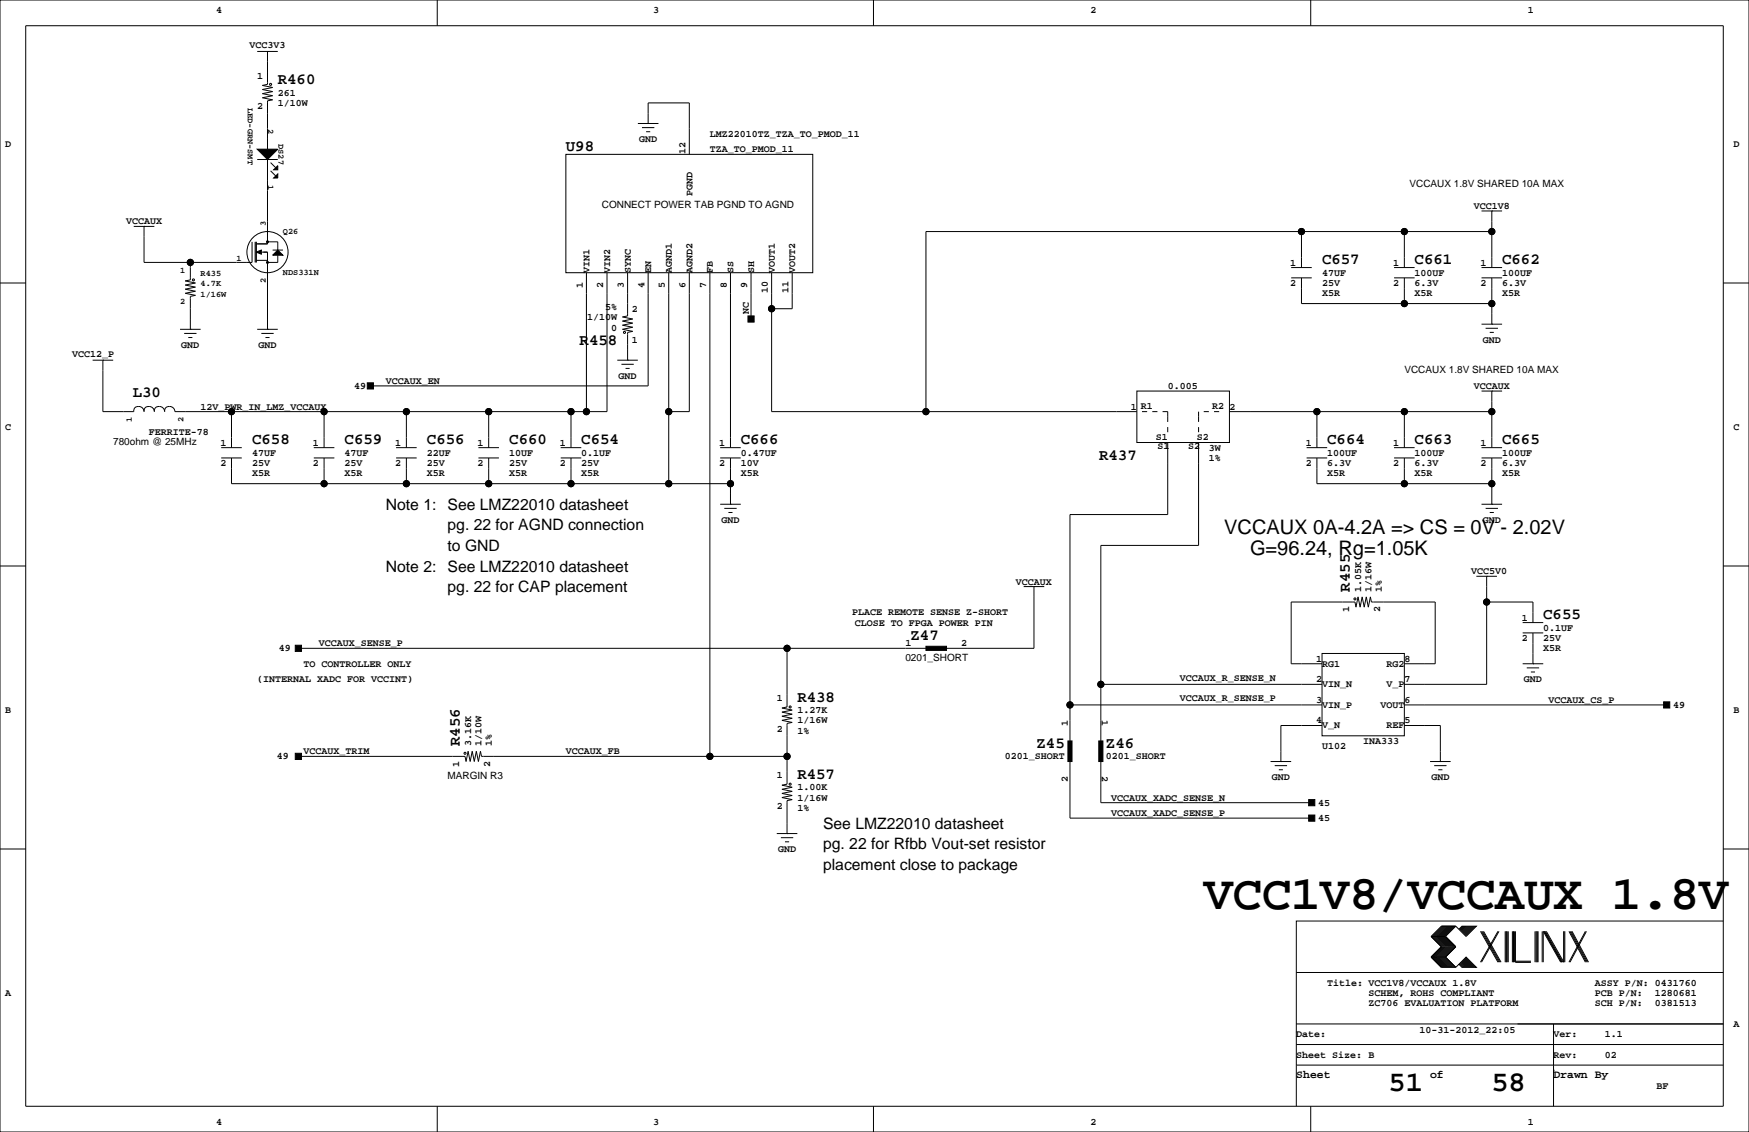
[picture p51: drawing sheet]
<svg xmlns="http://www.w3.org/2000/svg" width="432mm" height="279mm" viewBox="0 0 432 279" stroke-linecap="round" stroke-linejoin="round" font-family="sans-serif">
<defs><g id="words">
<text font-size="12" x="297.2" y="224.4">VCC1V8/VCCAUX 1.8V</text>
<g font-size="7.1">
<text x="342.8" y="269.3">51</text>
<text x="368.2" y="269.3">58</text>
</g>
<g font-size="4.9">
<text x="302.3" y="131.9">VCCAUX 0A-4.2A =&gt; CS = 0V - 2.02V</text>
<text x="308.6" y="137">G=96.24, Rg=1.05K</text>
</g>
<g font-size="3.9">
<text x="68.6" y="20.8">R460</text>
<text x="139.7" y="37.3">U98</text>
<text x="326.4" y="65.2">C657</text>
<text x="349.3" y="65.2">C661</text>
<text x="370.8" y="65.2">C662</text>
<text x="143.1" y="85.1">R458</text>
<text x="32.8" y="98">L30</text>
<text x="62.2" y="109.7">C658</text>
<text x="85.1" y="109.7">C659</text>
<text x="105.4" y="109.7">C656</text>
<text x="125.7" y="109.7">C660</text>
<text x="143.5" y="109.7">C654</text>
<text x="182.9" y="109.7">C666</text>
<text x="271.4" y="113.5">R437</text>
<text x="327.7" y="109.7">C664</text>
<text x="349.3" y="109.7">C663</text>
<text x="370.8" y="109.7">C665</text>
<text x="95.2" y="125.8">Note 1:</text>
<text x="110.5" y="125.8">See LMZ22010 datasheet</text>
<text x="110.5" y="130.9">pg. 22 for AGND connection</text>
<text x="110.5" y="136">to GND</text>
<text x="95.2" y="141.1">Note 2:</text>
<text x="110.5" y="141.1">See LMZ22010 datasheet</text>
<text x="110.5" y="146.2">pg. 22 for CAP placement</text>
<text x="333.2" y="146" transform="rotate(-90 333.2 146)">R455</text>
<text x="381" y="152.9">C655</text>
<text x="224.8" y="158">Z47</text>
<text x="196.8" y="173.2">R438</text>
<text x="113.5" y="184.1" transform="rotate(-90 113.5 184.1)">R456</text>
<text x="255.9" y="184.6">Z45</text>
<text x="273.1" y="184.6">Z46</text>
<text x="196.8" y="192.2">R457</text>
<text x="203.2" y="209.7">pg. 22 for Rfbb Vout-set resistor</text>
<text x="203.2" y="204.6">See LMZ22010 datasheet</text>
<text x="203.2" y="214.7">placement close to package</text>
</g>
<g font-size="2.8">
<text x="320" y="266.1">Sheet</text>
<text x="353.1" y="266.1">of</text>
<text x="383.5" y="266.1">Drawn By</text>
</g>
<g font-size="2.5">
<text x="53.3" y="3.3">4</text>
<text x="161.3" y="3.3">3</text>
<text x="269.2" y="3.3">2</text>
<text x="377.2" y="3.3">1</text>
<text x="61.6" y="11.9">VCC3V3</text>
<text x="63.5" y="19.4">1</text>
<text x="68.6" y="23.6">261</text>
<text x="63.5" y="27">2</text>
<text x="68.6" y="26.2">1/10W</text>
<text x="157.8" y="35.1">GND</text>
<text x="175.3" y="33.8">LMZ22010TZ_TZA_TO_PMOD_11</text>
<text x="1.3" y="36.3">D</text>
<text x="169.3" y="38.1" transform="rotate(-90 169.3 38.1)">12</text>
<text x="175.3" y="37.6">TZA_TO_PMOD_11</text>
<text x="428" y="36.3">D</text>
<text x="348" y="46.3">VCCAUX 1.8V SHARED 10A MAX</text>
<text x="148.6" y="51.3">CONNECT POWER TAB PGND TO AGND</text>
<text x="170.9" y="48.3" transform="rotate(-90 170.9 48.3)">PGND</text>
<text x="363.9" y="51.6">VCC1V8</text>
<text x="31.1" y="55.4">VCCAUX</text>
<text x="318.6" y="65.5">1</text>
<text x="344" y="65.5">1</text>
<text x="365.5" y="65.5">1</text>
<text x="143.9" y="71.1" transform="rotate(-90 143.9 71.1)">1</text>
<text x="145.5" y="67.3" transform="rotate(-90 145.5 67.3)">VIN1</text>
<text x="148.9" y="71.1" transform="rotate(-90 148.9 71.1)">2</text>
<text x="150.6" y="67.3" transform="rotate(-90 150.6 67.3)">VIN2</text>
<text x="154" y="71.1" transform="rotate(-90 154 71.1)">3</text>
<text x="155.7" y="67.3" transform="rotate(-90 155.7 67.3)">SYNC</text>
<text x="159.1" y="71.1" transform="rotate(-90 159.1 71.1)">4</text>
<text x="160.8" y="67.3" transform="rotate(-90 160.8 67.3)">EN</text>
<text x="164.2" y="71.1" transform="rotate(-90 164.2 71.1)">5</text>
<text x="165.9" y="67.3" transform="rotate(-90 165.9 67.3)">AGND1</text>
<text x="169.3" y="71.1" transform="rotate(-90 169.3 71.1)">6</text>
<text x="170.9" y="67.3" transform="rotate(-90 170.9 67.3)">AGND2</text>
<text x="174.3" y="71.1" transform="rotate(-90 174.3 71.1)">7</text>
<text x="176" y="67.3" transform="rotate(-90 176 67.3)">FB</text>
<text x="179.4" y="71.1" transform="rotate(-90 179.4 71.1)">8</text>
<text x="181.1" y="67.3" transform="rotate(-90 181.1 67.3)">SS</text>
<text x="184.5" y="71.1" transform="rotate(-90 184.5 71.1)">9</text>
<text x="186.2" y="67.3" transform="rotate(-90 186.2 67.3)">SH</text>
<text x="191.3" y="67.3" transform="rotate(-90 191.3 67.3)">VOUT1</text>
<text x="196.3" y="67.3" transform="rotate(-90 196.3 67.3)">VOUT2</text>
<text x="318.6" y="70.6">2</text>
<text x="326.4" y="68.1">47UF</text>
<text x="326.4" y="70.6">25V</text>
<text x="344" y="70.6">2</text>
<text x="349.3" y="68.1">100UF</text>
<text x="349.3" y="70.6">6.3V</text>
<text x="365.5" y="70.6">2</text>
<text x="370.8" y="68.1">100UF</text>
<text x="370.8" y="70.6">6.3V</text>
<text x="149.4" y="76.5">5%</text>
<text x="156" y="77">2</text>
<text x="184.9" y="77.5" transform="rotate(-90 184.9 77.5)">NC</text>
<text x="189.6" y="72.4" transform="rotate(-90 189.6 72.4)">10</text>
<text x="194.7" y="72.4" transform="rotate(-90 194.7 72.4)">11</text>
<text x="326.4" y="73.2">X5R</text>
<text x="349.3" y="73.2">X5R</text>
<text x="370.8" y="73.2">X5R</text>
<text x="145" y="79.1">1/10W</text>
<text x="150.9" y="81.6">0</text>
<text x="17.8" y="88.1">VCC12_P</text>
<text x="44.8" y="85.9">GND</text>
<text x="63.8" y="85.9">GND</text>
<text x="156" y="84.6">1</text>
<text x="366.1" y="84.6">GND</text>
<text x="95.2" y="94.7">VCCAUX_EN</text>
<text x="152.7" y="93.5">GND</text>
<text x="346.7" y="92">VCCAUX 1.8V SHARED 10A MAX</text>
<text x="49.5" y="101.1">12V_PWR_IN_LMZ_VCCAUX</text>
<text x="87.4" y="96">49</text>
<text x="279.2" y="101.1">1</text>
<text x="281.7" y="101">R1</text>
<text x="288.3" y="96">0.005</text>
<text x="299.3" y="101">R2</text>
<text x="303.5" y="101.1">2</text>
<text x="363.9" y="96">VCCAUX</text>
<text x="1.3" y="106.2">C</text>
<text x="36.7" y="107.3">FERRITE-78</text>
<text x="428" y="106.2">C</text>
<text x="27.9" y="109.8">780ohm @ 25MHz</text>
<text x="54.4" y="110">1</text>
<text x="62.2" y="112.5">47UF</text>
<text x="77.3" y="110">1</text>
<text x="85.1" y="112.5">47UF</text>
<text x="97.6" y="110">1</text>
<text x="105.4" y="112.5">22UF</text>
<text x="117.9" y="110">1</text>
<text x="125.7" y="112.5">10UF</text>
<text x="138.2" y="110">1</text>
<text x="143.5" y="112.5">0.1UF</text>
<text x="177.6" y="110">1</text>
<text x="182.9" y="112.5">0.47UF</text>
<text x="285.3" y="108.6">S1</text>
<text x="285.8" y="110.8">S1</text>
<text x="293.4" y="110.8">S2</text>
<text x="295.5" y="108.6">S2</text>
<text x="298.5" y="111.3">3W</text>
<text x="298.5" y="113.8">1%</text>
<text x="322.4" y="110">1</text>
<text x="327.7" y="112.5">100UF</text>
<text x="344" y="110">1</text>
<text x="349.3" y="112.5">100UF</text>
<text x="365.5" y="110">1</text>
<text x="370.8" y="112.5">100UF</text>
<text x="54.4" y="115.1">2</text>
<text x="62.2" y="115.1">25V</text>
<text x="62.2" y="117.6">X5R</text>
<text x="77.3" y="115.1">2</text>
<text x="85.1" y="117.6">X5R</text>
<text x="85.1" y="115.1">25V</text>
<text x="97.6" y="115.1">2</text>
<text x="105.4" y="115.1">25V</text>
<text x="105.4" y="117.6">X5R</text>
<text x="117.9" y="115.1">2</text>
<text x="125.7" y="115.1">25V</text>
<text x="125.7" y="117.6">X5R</text>
<text x="138.2" y="115.1">2</text>
<text x="143.5" y="115.1">25V</text>
<text x="143.5" y="117.6">X5R</text>
<text x="177.6" y="115.1">2</text>
<text x="182.9" y="115.1">10V</text>
<text x="182.9" y="117.6">X5R</text>
<text x="322.4" y="115.1">2</text>
<text x="327.7" y="115.1">6.3V</text>
<text x="327.7" y="117.6">X5R</text>
<text x="344" y="115.1">2</text>
<text x="349.3" y="115.1">6.3V</text>
<text x="349.3" y="117.6">X5R</text>
<text x="365.5" y="115.1">2</text>
<text x="370.8" y="115.1">6.3V</text>
<text x="370.8" y="117.6">X5R</text>
<text x="178.1" y="129">GND</text>
<text x="366.1" y="129">GND</text>
<text x="363.2" y="141.7">VCC5V0</text>
<text x="250.8" y="144.3">VCCAUX</text>
<text x="336" y="146" transform="rotate(-90 336 146)">1.05K</text>
<text x="338.6" y="146" transform="rotate(-90 338.6 146)">1/16W</text>
<text x="341.1" y="146" transform="rotate(-90 341.1 146)">1%</text>
<text x="210.4" y="151.9">PLACE REMOTE SENSE Z-SHORT</text>
<text x="211" y="154.4">CLOSE TO FPGA POWER PIN</text>
<text x="333.1" y="151.1" transform="rotate(-90 333.1 151.1)">1</text>
<text x="340.7" y="151.1" transform="rotate(-90 340.7 151.1)">2</text>
<text x="375.7" y="153.2">1</text>
<text x="381" y="155.7">0.1UF</text>
<text x="68.9" y="160.8">49</text>
<text x="78.7" y="159.5">VCCAUX_SENSE_P</text>
<text x="223.5" y="159.5">1</text>
<text x="237.3" y="159.5">2</text>
<text x="375.7" y="158.2">2</text>
<text x="381" y="158.2">25V</text>
<text x="381" y="160.8">X5R</text>
<text x="74.9" y="164.6">TO CONTROLLER ONLY</text>
<text x="223.5" y="163.1">0201_SHORT</text>
<text x="291.3" y="168">VCCAUX_R_SENSE_N</text>
<text x="324.9" y="163.3">1</text>
<text x="326.4" y="164.5">RG1</text>
<text x="342.3" y="164.5">RG2</text>
<text x="346.7" y="163.3">8</text>
<text x="63.5" y="168.4">(INTERNAL XADC FOR VCCINT)</text>
<text x="191.8" y="173.1">1</text>
<text x="291.3" y="173.1">VCCAUX_R_SENSE_P</text>
<text x="324.9" y="173.5">3</text>
<text x="324.9" y="168.4">2</text>
<text x="326.4" y="169.6">VIN_N</text>
<text x="342.3" y="169.6">V_P</text>
<text x="346.7" y="173.5">6</text>
<text x="346.7" y="168.4">7</text>
<text x="376.2" y="168.4">GND</text>
<text x="382.3" y="173.5">VCCAUX_CS_P</text>
<text x="1.3" y="176">B</text>
<text x="196.8" y="176">1.27K</text>
<text x="196.8" y="178.6">1/16W</text>
<text x="263.7" y="179.3" transform="rotate(-90 263.7 179.3)">1</text>
<text x="272" y="177.8" transform="rotate(90 272 177.8)">1</text>
<text x="324.9" y="178.6">4</text>
<text x="326.4" y="174.7">VIN_P</text>
<text x="326.4" y="179.8">V_N</text>
<text x="340.8" y="174.7">VOUT</text>
<text x="342.3" y="179.8">REF</text>
<text x="346.7" y="178.6">5</text>
<text x="413" y="174.8">49</text>
<text x="428" y="176">B</text>
<text x="116.3" y="184.1" transform="rotate(-90 116.3 184.1)">3.16K</text>
<text x="118.9" y="184.1" transform="rotate(-90 118.9 184.1)">1/10W</text>
<text x="121.4" y="184.1" transform="rotate(-90 121.4 184.1)">1%</text>
<text x="191.8" y="180.7">2</text>
<text x="196.8" y="181.1">1%</text>
<text x="326.4" y="184.9">U102</text>
<text x="336.6" y="183.6">INA333</text>
<text x="68.4" y="187.5">49</text>
<text x="74.9" y="186.2">VCCAUX_TRIM</text>
<text x="113.4" y="189.2" transform="rotate(-90 113.4 189.2)">1</text>
<text x="121" y="189.2" transform="rotate(-90 121 189.2)">2</text>
<text x="139.7" y="186.2">VCCAUX_FB</text>
<text x="248.1" y="187.5">0201_SHORT</text>
<text x="272" y="191.6" transform="rotate(90 272 191.6)">2</text>
<text x="273.1" y="187.5">0201_SHORT</text>
<text x="110.5" y="192.3">MARGIN R3</text>
<text x="191.8" y="192.1">1</text>
<text x="196.8" y="195.1">1.00K</text>
<text x="196.8" y="197.6">1/16W</text>
<text x="263.7" y="193" transform="rotate(-90 263.7 193)">2</text>
<text x="274.3" y="197.6">VCCAUX_XADC_SENSE_N</text>
<text x="314" y="192.5">GND</text>
<text x="353.4" y="192.5">GND</text>
<text x="191.8" y="199.7">2</text>
<text x="196.8" y="200.2">1%</text>
<text x="274.3" y="201.4">VCCAUX_XADC_SENSE_P</text>
<text x="325.4" y="202.7">45</text>
<text x="325.4" y="198.9">45</text>
<text x="192.1" y="210.3">GND</text>
<text x="1.3" y="245.9">A</text>
<text x="327.7" y="243.3">Title: VCC1V8/VCCAUX 1.8V</text>
<text x="337.8" y="245.9">SCHEM, ROHS COMPLIANT</text>
<text x="393.7" y="243.3">ASSY P/N: 0431760</text>
<text x="393.7" y="245.9">PCB P/N:</text>
<text x="408.5" y="245.9">1280681</text>
<text x="337.8" y="248.4">ZC706 EVALUATION PLATFORM</text>
<text x="393.7" y="248.4">SCH P/N:</text>
<text x="408.5" y="248.4">0381513</text>
<text x="320" y="256">Date:</text>
<text x="350.4" y="255">10-31-2012_22:05</text>
<text x="383.5" y="256">Ver:</text>
<text x="396.2" y="256">1.1</text>
<text x="428" y="253.5">A</text>
<text x="320" y="261.1">Sheet Size: B</text>
<text x="383.5" y="261.1">Rev:</text>
<text x="396.2" y="261.1">02</text>
<text x="408.9" y="268.7">BF</text>
<text x="53.3" y="277.6">4</text>
<text x="161.3" y="277.6">3</text>
<text x="269.2" y="277.6">2</text>
<text x="377.2" y="277.6">1</text>
</g>
<g font-size="2.1">
<text x="61.2" y="26.7" transform="rotate(90 61.2 26.7)">LED-GRN-SMT</text>
<text x="66.2" y="31.8" transform="rotate(90 66.2 31.8)">2</text>
<text x="68.8" y="35.6" transform="rotate(90 68.8 35.6)">DS27</text>
<text x="66.2" y="45.7" transform="rotate(90 66.2 45.7)">1</text>
<text x="65.6" y="55.9" transform="rotate(-90 65.6 55.9)">3</text>
<text x="69.8" y="57.7">Q26</text>
<text x="58.4" y="64.3">1</text>
<text x="44.4" y="67.4">1</text>
<text x="49.5" y="68.1">R435</text>
<text x="49.5" y="70.7">4.7K</text>
<text x="65.6" y="69.8" transform="rotate(-90 65.6 69.8)">2</text>
<text x="69.8" y="67.9">NDS331N</text>
<text x="44.4" y="75">2</text>
<text x="49.5" y="73.2">1/16W</text>
<text x="32.6" y="104.1" transform="rotate(-90 32.6 104.1)">1</text>
<text x="45.3" y="104.1" transform="rotate(-90 45.3 104.1)">2</text>
</g>
</g></defs>
<g fill="none" stroke="#000" stroke-width=".25">
<path d="M0 0h431.8v279.4h-431.8zM6.3 6.4h419.1v266.6h-419.1zM63.5 12.7h5.1M66 12.7h.1M66 12.7v8.1l-1.2 .3 2.5 .5-2.5 .5 2.5 .5-2.5 .5 2.5 .5-2.5 .5 2.5 .5-1.3 .3v11.9M107.9 0v6.4M215.6 0v6.4M323.6 0v6.4M63.5 39.4h5.1M66 39.4v20.8h-2.8M139.7 38.1h61v29.2h-61zM157.5 30.5h5.1"/>
<path d="M158.5 31.5h3M159.5 32.5h1M160 30.5h.1M160 30.5v-5.1h10.2v12.7M33 55.9h5.1M35.6 55.9h.1M35.6 55.9v8.9h26.6v-5.1M63 59.7v5.1M63.2 59.7v5.1M66 59.7h2.6v2M66.8 40.1l1.3 1.3M66.8 42.2l1.3 1.2"/>
<path d="M321.3 57.2v8.8M346.7 57.2v8.8M365.8 52.1h5M368.3 52.1h.1M368.3 52.1v13.9M368.3 57.2h-139.7v44.4M0 69.8h6.3M47 64.8v4.3l-1.3 .2 2.6 .5-2.6 .6 2.6 .5-2.6 .5 2.6 .5-2.6 .5 2.6 .5-1.3 .3v8.1M63.2 64.3h2.8M64.5 62.2h1.5v19.1M67.3 61.7h2.5M68.6 63v1.8h-2.6"/>
<path d="M144.8 67.3v34.3M149.9 67.3v34.3h-106.7a1.26 1.26 0 0 0-1.3-1.3 1.26 1.26 0 0 0-1.2 1.3M154.9 67.3v10.7l-1.2 .2 2.5 .5-2.5 .5 2.5 .6-2.5 .5 2.5 .5-2.5 .5 2.5 .5-1.3 .2v6.9M160 67.3v27.9h-68.6M165.1 67.3v52.1M170.2 67.3v34.3h-5.1M175.3 67.3v119.4M180.3 67.3v43.2M185.4 67.3v11.4M190.5 67.3v34.3h90.2M195.6 67.3v8.9h-5.1M318.8 68.6h5"/>
<path d="M318.8 66h5M321.3 68.6v6.3h47M344.2 68.6h5M344.2 66h5M346.7 68.6v6.3M365.8 68.6h5M365.8 66h5M368.3 68.6v11.4M425.4 69.8h6.4M22.9 88.9h5M25.4 88.9h.1M25.4 88.9v12.7h7.7a1.02 1.02 0 0 1 1.2-1.2"/>
<path d="M44.4 81.3h5.1M45.5 82.3h3M46.5 83.3h1M47 81.3h.1M63.5 81.3h5.1M64.5 82.3h3.1M65.5 83.3h1M66 81.3h.1M152.4 88.9h5.1M153.4 89.9h3.1M154.4 90.9h1M154.9 88.9h.1"/>
<path d="M280.7 96.5h22.8v12.7h-22.8zM365.8 80h5M365.8 96.5h5M366.8 81h3M367.8 82h1M368.3 80h.1M368.3 96.5h.1M368.3 96.5v14M34.3 100.3a1.27 1.27 0 0 1 1.3 1.3M35.6 101.6a1.26 1.26 0 0 1 1.2-1.4 1.26 1.26 0 0 1 1.3 1.4M38.1 101.6a1.26 1.26 0 0 1 1.3-1.4 1.26 1.26 0 0 1 1.2 1.4M54.6 113h5.1"/>
<path d="M54.6 110.5h5.1M57.1 113v6.4h123.2M57.1 101.6v8.9M77.5 113h5M77.5 110.5h5M80 101.6v8.9M80 113v6.4M97.8 113h5.1M97.8 110.5h5.1M100.3 101.6v8.9M100.3 113v6.4M118.1 113h5.1"/>
<path d="M118.1 110.5h5.1M120.6 101.6v8.9M120.6 113v6.4M138.4 113h5.1M138.4 110.5h5.1M141 101.6v8.9M141 113v6.4M177.8 113h5.1M177.8 110.5h5.1M180.3 113v11.5M281.9 101.6h1.3M284.5 101.6h1.3"/>
<path d="M287 101.6h1.3v2.5M288.3 105.4v1.3M288.3 109.2v17.8h-24.1v55.9M295.9 101.6v2.5M295.9 105.4v1.3M295.9 109.2v25.4h-24.1v48.3M297.2 101.6h1.2M299.7 101.6h1.3M303.5 101.6h64.8M322.6 113h5.1M322.6 110.5h5.1M325.1 101.6v8.9"/>
<path d="M325.1 113v6.4h43.2M344.2 113h5M344.2 110.5h5M346.7 101.6v8.9M346.7 113v6.4M365.8 113h5M365.8 110.5h5M368.3 113v11.5M0 139.7h6.3M177.8 124.5h5.1M178.8 125.5h3.1M179.8 126.5h1"/>
<path d="M180.3 124.5h.1M365.8 124.5h5M366.8 125.5h3M367.8 126.5h1M368.3 124.5h.1M425.4 139.7h6.4M252.7 144.8h5.1M255.3 144.8h.1M255.3 144.8v15.2h-21.6M364.5 142.2h5.1M367 142.2h.1M367 148.6h11.5v5.1"/>
<path d="M367 142.2v26.7h-20.3M375.9 156.2h5.1M375.9 153.7h5.1M378.5 156.2v7.6M73.7 160h154.9M194.3 160v14.5l-1.3 .3 2.6 .5-2.6 .5 2.6 .5-2.6 .5 2.6 .5-2.6 .5 2.6 .5-1.3 .3v14.9l-1.3 .3 2.6 .5-2.6 .5 2.6 .5-2.6 .5 2.6 .5-2.6 .5 2.6 .6-1.3 .2v8.1M264.2 174h62.2M271.8 168.9h54.6M326.4 161.3h20.3v20.3h-20.3zM326.4 163.8h-7.6v-15.2h15.7l.3 1.3 .5-2.6 .5 2.6 .5-2.6 .5 2.6 .5-2.6 .5 2.6 .5-2.6 .3 1.3h15.7v15.2h-7.6M326.4 179.1h-10.2v8.9M346.7 179.1h8.9v8.9"/>
<path d="M346.7 174h64.8M375.9 163.8h5.1M376.9 164.8h3.1M378 165.9h1M378.5 163.8h.1M73.7 186.7h41.1l.3 1.3 .5-2.6 .5 2.6 .5-2.6 .5 2.6 .5-2.6 .5 2.6 .5-2.6 .3 1.3h75.4M264.2 188v13.9h59.6M271.8 188v10.1h52M313.7 188h5.1M314.7 189h3.1M315.7 190h1M316.2 188h.1"/>
<path d="M353.1 188h5M354.1 189h3M355.1 190h1M355.6 188h.1M0 209.5h6.3M191.8 205.7h5M192.8 206.8h3M193.8 207.8h1M194.3 205.7h.1M425.4 209.5h6.4M353.3 236.2l2.6 2.6h3.5M353.3 231.1l2.6 2.6-2.6 2.5"/>
<path d="M353.3 236.2h3.6M353.3 231.1h3.6M356.1 228.6l-2.5 2.5 2.5 2.6-2.5 2.5 2.5 2.6M356.4 228.6l-2.6 2.5 2.6 2.6-2.6 2.5 2.6 2.6M356.6 228.6l-2.5 2.5 2.5 2.6-2.5 2.5 2.5 2.6M356.9 228.6l-2.6 2.5 2.6 2.6-2.6 2.5 2.6 2.6M356.9 231.1l2.5 2.6-2.5 2.5M356.9 236.2l2.5 2.6M357.1 228.6l-2.5 2.5 2.5 2.6-2.5 2.5 2.5 2.6M357.4 228.6l-2.6 2.5 2.6 2.6-2.6 2.5 2.6 2.6M357.6 228.6l-2.5 2.5 2.5 2.6-2.5 2.5 2.5 2.6M357.9 228.6l-2.6 2.5 2.6 2.6-2.6 2.5 2.6 2.6"/>
<path d="M358.1 228.6l-2.5 2.5 2.5 2.6-2.5 2.5 2.5 2.6M358.4 228.6l-2.5 2.5 2.5 2.6-2.5 2.5 2.5 2.6M358.6 228.6l-2.5 2.5 2.5 2.6-2.5 2.5 2.5 2.6M358.9 228.6l-2.5 2.5 2.5 2.6-2.5 2.5 2.5 2.6M359.2 228.6l-2.6 2.5 2.6 2.6-2.6 2.5 2.6 2.6M359.4 228.6l2.5 2.5 2.6-2.5h-3.6l-.7 .8M359.4 228.6h-3.5l-2.6 2.5M359.4 228.6l-2.5 2.5M360.2 238l.7 .8h3.6l-2.6-2.6-2.5 2.6M360.4 237.7l1 1.1M360.4 238l.8 .8M360.7 237.5l1.2 1.3"/>
<path d="M360.7 237.7l1 1.1M360.9 237.2l1.6 1.6M360.9 237.5l1.3 1.3M361.2 237l1.8 1.8M361.2 237.2l1.5 1.6M361.2 228.6l-.8 .8M361.4 236.7l2.1 2.1M361.4 237l1.8 1.8M361.4 228.6l-1 1M361.7 236.5l2.3 2.3M361.7 236.7l2 2.1M361.7 228.6l-1 1"/>
<path d="M361.9 236.5l2.3 2.3M361.9 228.6l-1.2 1.3M362.2 228.6l-1.3 1.3M362.5 228.6l-1.6 1.5M362.7 228.6l-1.5 1.5M363 228.6l-1.8 1.8M363.2 228.6l-1.8 1.8M363.5 228.6l-2.1 2M363.7 228.6l-2 2M364 228.6l-2.3 2.3M364.2 228.6l-2.3 2.3M365.5 229.9l4.3 7.6"/>
<path d="M365.8 229.9l4.3 7.6M366 229.9l4.3 7.6M366.3 229.9l4.3 7.6M369.8 229.9l-4.3 7.6M370.1 229.9l-4.3 7.6M371.6 229.9v7.6M371.9 229.9v7.6M372.1 229.9v7.6M372.4 229.9v7.6M373.4 229.9v7.6M373.6 229.9v7.6M373.9 229.9v7.6"/>
<path d="M374.1 229.9v7.6h3.9M374.1 237.2h3.9M379 229.9v7.6M379.2 229.9v7.6M379.5 229.9v7.6M379.7 229.9v7.6M380.7 229.9v7.6M381 237.5v-7.6l4.3 7.6M381.3 229.9l4.3 7.6M381.5 229.9l4.3 7.6M381.8 229.9l4.3 7.6v-7.6M386.3 229.9v7.6"/>
<path d="M387.3 229.9l4.1 7.6M387.6 229.9l4.1 7.6M387.9 229.9l4 7.6M388.1 229.9l4.1 7.6M391.4 229.9l-4.1 7.6M391.7 229.9l-4.1 7.6M425.4 227.3h-105.4v35.6M320 257.8h105.4M320 252.7h105.4M320 240h105.4M383.5 252.7v20.3M107.9 273v6.4"/>
<path d="M215.6 273v6.4M320 262.9v10.1M320 262.9h105.4M323.6 273v6.4M383.5 264.2h.1"/>
<circle cx="66.8" cy="20.8" r=".25"/>
<circle cx="66" cy="59.7" r=".25"/>
<circle cx="321.3" cy="57.1" r=".76"/>
<circle cx="346.7" cy="57.1" r=".76"/>
<circle cx="368.3" cy="57.1" r=".76"/>
<circle cx="47" cy="64.8" r=".76"/>
<circle cx="47.8" cy="69.1" r=".25"/>
<circle cx="66" cy="62.2" r="5.1"/>
<circle cx="66" cy="64.8" r=".25"/>
<circle cx="190.5" cy="76.2" r=".76"/>
<circle cx="346.7" cy="74.9" r=".76"/>
<circle cx="368.3" cy="74.9" r=".76"/>
<circle cx="154.2" cy="82" r=".25"/>
<circle cx="57.2" cy="101.6" r=".76"/>
<circle cx="80" cy="119.4" r=".76"/>
<circle cx="80" cy="101.6" r=".76"/>
<circle cx="100.3" cy="119.4" r=".76"/>
<circle cx="100.3" cy="101.6" r=".76"/>
<circle cx="120.7" cy="119.4" r=".76"/>
<circle cx="120.7" cy="101.6" r=".76"/>
<circle cx="141" cy="119.4" r=".76"/>
<circle cx="141" cy="101.6" r=".76"/>
<circle cx="144.8" cy="101.6" r=".76"/>
<circle cx="165.1" cy="119.4" r=".76"/>
<circle cx="165.1" cy="101.6" r=".76"/>
<circle cx="180.3" cy="119.4" r=".76"/>
<circle cx="228.6" cy="101.6" r=".76"/>
<circle cx="325.1" cy="101.6" r=".76"/>
<circle cx="346.7" cy="119.4" r=".76"/>
<circle cx="346.7" cy="101.6" r=".76"/>
<circle cx="368.3" cy="119.4" r=".76"/>
<circle cx="368.3" cy="101.6" r=".76"/>
<circle cx="334.5" cy="147.8" r=".25"/>
<circle cx="367" cy="148.6" r=".76"/>
<circle cx="194.3" cy="160" r=".76"/>
<circle cx="195.1" cy="174.5" r=".25"/>
<circle cx="264.2" cy="174" r=".76"/>
<circle cx="271.8" cy="168.9" r=".76"/>
<circle cx="114.8" cy="185.9" r=".25"/>
<circle cx="175.3" cy="186.7" r=".76"/>
<circle cx="194.3" cy="186.7" r=".76"/>
<circle cx="195.1" cy="193.5" r=".25"/>
</g>
<g fill="#000" stroke="#000" stroke-width=".25">
<path d="M63.5 36.8h5.1l-2.6 2.6z" fill-rule="evenodd"/>
<path d="M68.6 40.9v1h-1z" fill-rule="evenodd"/>
<path d="M68.6 42.9v1h-1z" fill-rule="evenodd"/>
<path d="M63.2 62.2l1.3-.5v1z" fill-rule="evenodd"/>
<path d="M67.3 63l1.3-1.3 1.2 1.3z" fill-rule="evenodd"/>
<path d="M184.7 78h1.5v1.5h-1.5z" fill-rule="evenodd"/>
<path d="M90.7 94.5h1.5v1.5h-1.5z" fill-rule="evenodd"/>
<path d="M72.9 159.3h1.5v1.5h-1.5z" fill-rule="evenodd"/>
<path d="M228.6 159.5h5.1v1h-5.1z" fill-rule="evenodd"/>
<path d="M410.7 173.2h1.5v1.6h-1.5z" fill-rule="evenodd"/>
<path d="M72.9 185.9h1.5v1.6h-1.5z" fill-rule="evenodd"/>
<path d="M263.7 182.9h1v5.1h-1z" fill-rule="evenodd"/>
<path d="M271.3 182.9h1v5.1h-1z" fill-rule="evenodd"/>
<path d="M323.1 197.4h1.5v1.5h-1.5z" fill-rule="evenodd"/>
<path d="M323.1 201.2h1.5v1.5h-1.5z" fill-rule="evenodd"/>
<circle cx="321.3" cy="57.1" r=".76"/>
<circle cx="346.7" cy="57.1" r=".76"/>
<circle cx="368.3" cy="57.1" r=".76"/>
<circle cx="47" cy="64.8" r=".76"/>
<circle cx="190.5" cy="76.2" r=".76"/>
<circle cx="346.7" cy="74.9" r=".76"/>
<circle cx="368.3" cy="74.9" r=".76"/>
<circle cx="57.2" cy="101.6" r=".76"/>
<circle cx="80" cy="119.4" r=".76"/>
<circle cx="80" cy="101.6" r=".76"/>
<circle cx="100.3" cy="119.4" r=".76"/>
<circle cx="100.3" cy="101.6" r=".76"/>
<circle cx="120.7" cy="119.4" r=".76"/>
<circle cx="120.7" cy="101.6" r=".76"/>
<circle cx="141" cy="119.4" r=".76"/>
<circle cx="141" cy="101.6" r=".76"/>
<circle cx="144.8" cy="101.6" r=".76"/>
<circle cx="165.1" cy="119.4" r=".76"/>
<circle cx="165.1" cy="101.6" r=".76"/>
<circle cx="180.3" cy="119.4" r=".76"/>
<circle cx="228.6" cy="101.6" r=".76"/>
<circle cx="325.1" cy="101.6" r=".76"/>
<circle cx="346.7" cy="119.4" r=".76"/>
<circle cx="346.7" cy="101.6" r=".76"/>
<circle cx="368.3" cy="119.4" r=".76"/>
<circle cx="368.3" cy="101.6" r=".76"/>
<circle cx="367" cy="148.6" r=".76"/>
<circle cx="194.3" cy="160" r=".76"/>
<circle cx="264.2" cy="174" r=".76"/>
<circle cx="271.8" cy="168.9" r=".76"/>
<circle cx="175.3" cy="186.7" r=".76"/>
<circle cx="194.3" cy="186.7" r=".76"/>
</g>
<use href="#words"/>
</svg>
